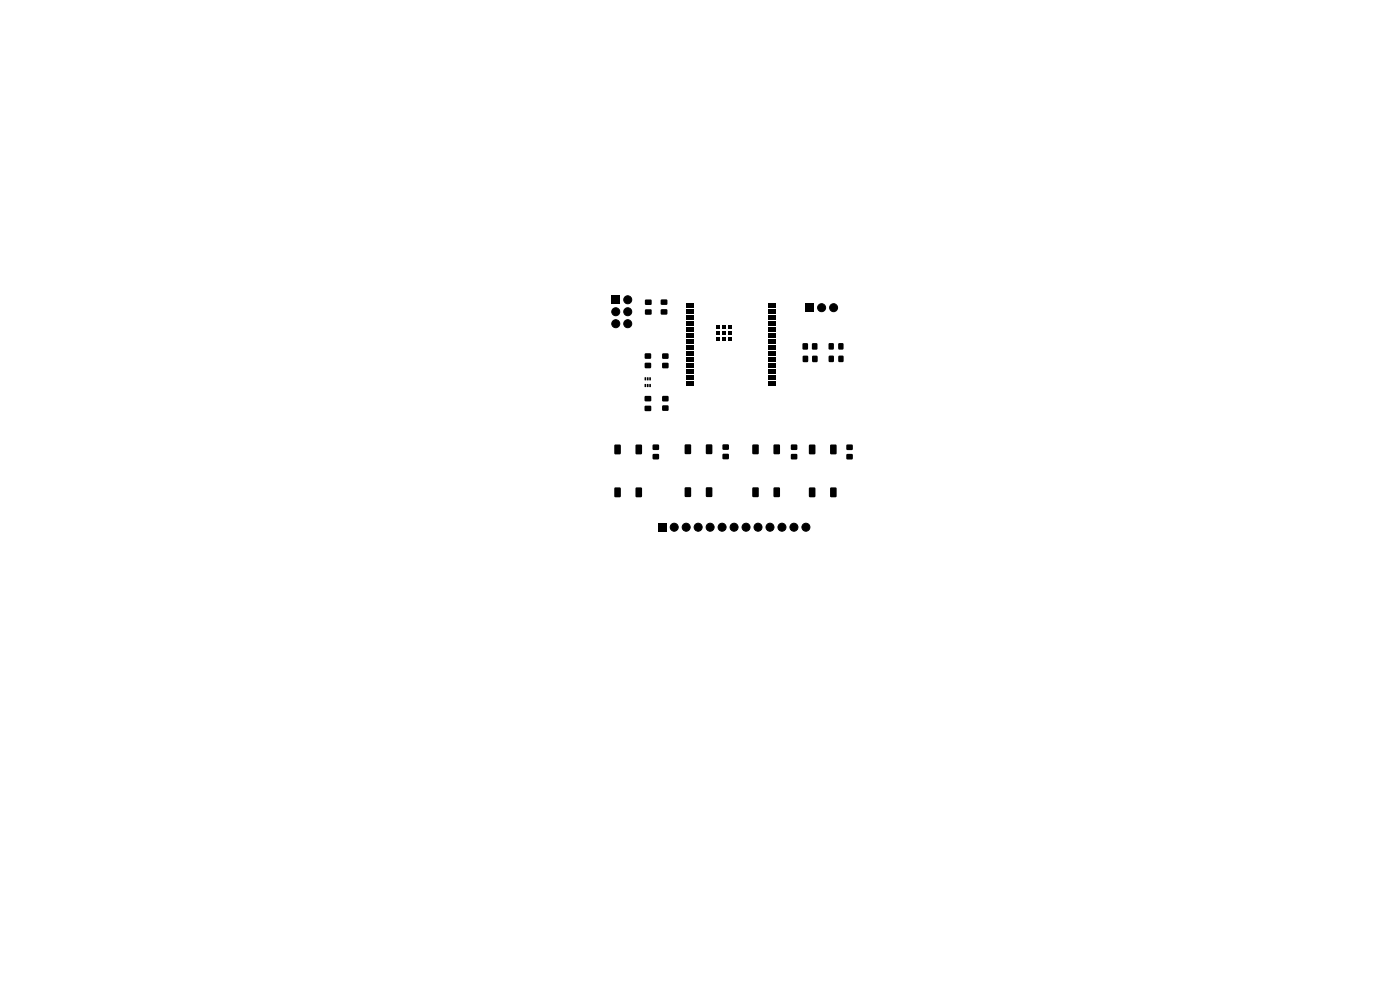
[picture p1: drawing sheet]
<svg xmlns="http://www.w3.org/2000/svg" width="297mm" height="210mm" viewBox="0 0 297 210" stroke-linecap="round" stroke-linejoin="round" font-family="sans-serif">
<g fill="#000">
<path d="M129.8 62.7h1.7v1.7h-1.7zM136.8 75h1.3v1.1h-1.3zM136.8 77h1.3v1.1h-1.3zM136.9 63.6h1.3v1h-1.3zM136.9 65.7h1.3v1h-1.3zM140.5 77h1.3v1.1h-1.3zM140.5 75h1.3v1.1h-1.3zM140.2 63.6h1.3v1h-1.3zM140.2 65.7h1.3v1h-1.3zM145.5 64.4h1.5v.9h-1.5zM145.5 65.7h1.5v.9h-1.5zM145.5 67h1.5v.9h-1.5z"/>
<path d="M145.5 68.2h1.5v.9h-1.5zM145.5 69.5h1.5v.9h-1.5zM145.5 70.8h1.5v.9h-1.5zM145.5 72h1.5v.9h-1.5zM145.5 73.3h1.5v.9h-1.5zM145.5 74.6h1.5v.9h-1.5zM145.5 75.9h1.5v.9h-1.5zM145.5 77.1h1.5v.9h-1.5zM145.5 78.4h1.5v.9h-1.5zM151.9 68.9h.8v.8h-.8zM151.9 70.2h.8v.8h-.8zM151.9 71.4h.8v.8h-.8z"/>
<path d="M153.1 68.9h.8v.8h-.8zM153.1 70.2h.8v.8h-.8zM153.1 71.4h.8v.8h-.8zM154.4 68.9h.8v.8h-.8zM154.4 70.2h.8v.8h-.8zM154.4 71.4h.8v.8h-.8zM163 79.7h1.5v.9h-1.5zM163 78.4h1.5v.9h-1.5zM163 77.1h1.5v.9h-1.5zM163 75.9h1.5v.9h-1.5zM163 74.6h1.5v.9h-1.5zM163 73.3h1.5v.9h-1.5z"/>
<path d="M163 72h1.5v.9h-1.5zM163 70.8h1.5v.9h-1.5zM163 69.5h1.5v.9h-1.5zM163 68.2h1.5v.9h-1.5zM163 67h1.5v.9h-1.5zM163 65.7h1.5v.9h-1.5zM163 64.4h1.5v.9h-1.5zM170.3 72.9h1.1v1.2h-1.1zM170.3 75.5h1.1v1.3h-1.1zM170.9 64.4h1.7v1.7h-1.7zM172.3 72.9h1.1v1.2h-1.1zM172.3 75.5h1.1v1.3h-1.1z"/>
<path d="M175.8 72.8h1v1.3h-1zM175.8 75.5h1.1v1.3h-1.1zM177.9 72.8h1v1.3h-1zM177.9 75.5h1v1.3h-1zM130.4 94.4l1.1-.1 .2 .1v1.7l-.1 .3h-1l-.3-.2zM134.9 94.4l1.1-.1 .2 .1v1.7l-.1 .3h-1l-.3-.2zM136.8 86.1h1.3v1.1h-1.3zM136.8 84h1.3v1.1h-1.3zM136.8 80l.3 .1-.1 .6-.3-.1zM136.8 81.5h.3l-.1 .6h-.3zM137.3 80l.3 .1-.1 .6-.3-.1zM137.3 81.5h.3l-.1 .6h-.3z"/>
<path d="M137.8 80l.3 .1-.1 .6-.3-.1zM137.8 81.5h.3l-.1 .6h-.3zM138.5 96.3h1.3v1.1h-1.3zM138.5 94.3h1.3v1.1h-1.3zM140.5 84h1.3v1.1h-1.3zM140.5 86h1.3v1.1h-1.3zM145.5 79.7h1.5v.9h-1.5zM145.5 80.9h1.5v.9h-1.5zM145.3 94.3h1.1l.2 .1v1.7l-.1 .2-1 .1-.3-.2zM149.8 94.3h1.1l.2 .1v1.7l-.1 .2-1 .1-.3-.2zM153.3 94.3h1.3v1.1h-1.3zM153.3 96.3h1.3v1.1h-1.3z"/>
<path d="M159.7 94.3h1l.3 .1v1.7l-.2 .3h-1l-.2-.2zM163 80.9h1.5v.9h-1.5zM164.2 94.3h1l.3 .1v1.7l-.2 .3h-1l-.2-.2zM167.8 94.3h1.3v1.1h-1.3zM167.8 96.3h1.3v1.1h-1.3zM171.7 94.4l1-.1 .3 .1v1.7l-.2 .3h-1l-.2-.2zM176.2 94.4l1-.1 .3 .1v1.7l-.2 .3h-1l-.2-.2zM179.6 94.4h1.3v1h-1.3zM179.6 96.4h1.3v1h-1.3zM130.4 103.5l1.1-.1 .2 .1v1.7l-.1 .3h-1l-.3-.2zM134.9 103.5l1.1-.1 .2 .1v1.7l-.1 .3h-1l-.3-.2zM139.6 111h1.7v1.7h-1.7z"/>
<path d="M145.3 103.4h1.1l.2 .1v1.7l-.1 .2-1 .1-.3-.2zM149.8 103.4h1.1l.2 .1v1.7l-.1 .2-1 .1-.3-.2zM159.7 103.4h1l.3 .1v1.7l-.2 .3h-1l-.2-.2zM164.2 103.4h1l.3 .1v1.7l-.2 .3h-1l-.2-.2zM171.7 103.5l1-.1 .3 .1v1.7l-.2 .3h-1l-.2-.2zM176.2 103.5l1-.1 .3 .1v1.7l-.2 .3h-1l-.2-.2z"/>
</g>
<g fill="#000" stroke="#000" stroke-width=".21">
<circle cx="130.6" cy="66.1" r=".85"/>
<circle cx="130.6" cy="68.7" r=".85"/>
<circle cx="133.2" cy="66.1" r=".85"/>
<circle cx="133.2" cy="63.6" r=".85"/>
<circle cx="133.2" cy="68.7" r=".85"/>
<circle cx="174.3" cy="65.3" r=".85"/>
<circle cx="176.8" cy="65.3" r=".85"/>
<circle cx="143" cy="111.8" r=".85"/>
<circle cx="145.6" cy="111.8" r=".85"/>
<circle cx="148.1" cy="111.8" r=".85"/>
<circle cx="150.6" cy="111.8" r=".85"/>
<circle cx="153.2" cy="111.8" r=".85"/>
<circle cx="155.7" cy="111.8" r=".85"/>
<circle cx="158.3" cy="111.8" r=".85"/>
<circle cx="160.8" cy="111.8" r=".85"/>
<circle cx="163.3" cy="111.8" r=".85"/>
<circle cx="165.9" cy="111.8" r=".85"/>
<circle cx="168.4" cy="111.8" r=".85"/>
<circle cx="171" cy="111.8" r=".85"/>
</g>
</svg>
